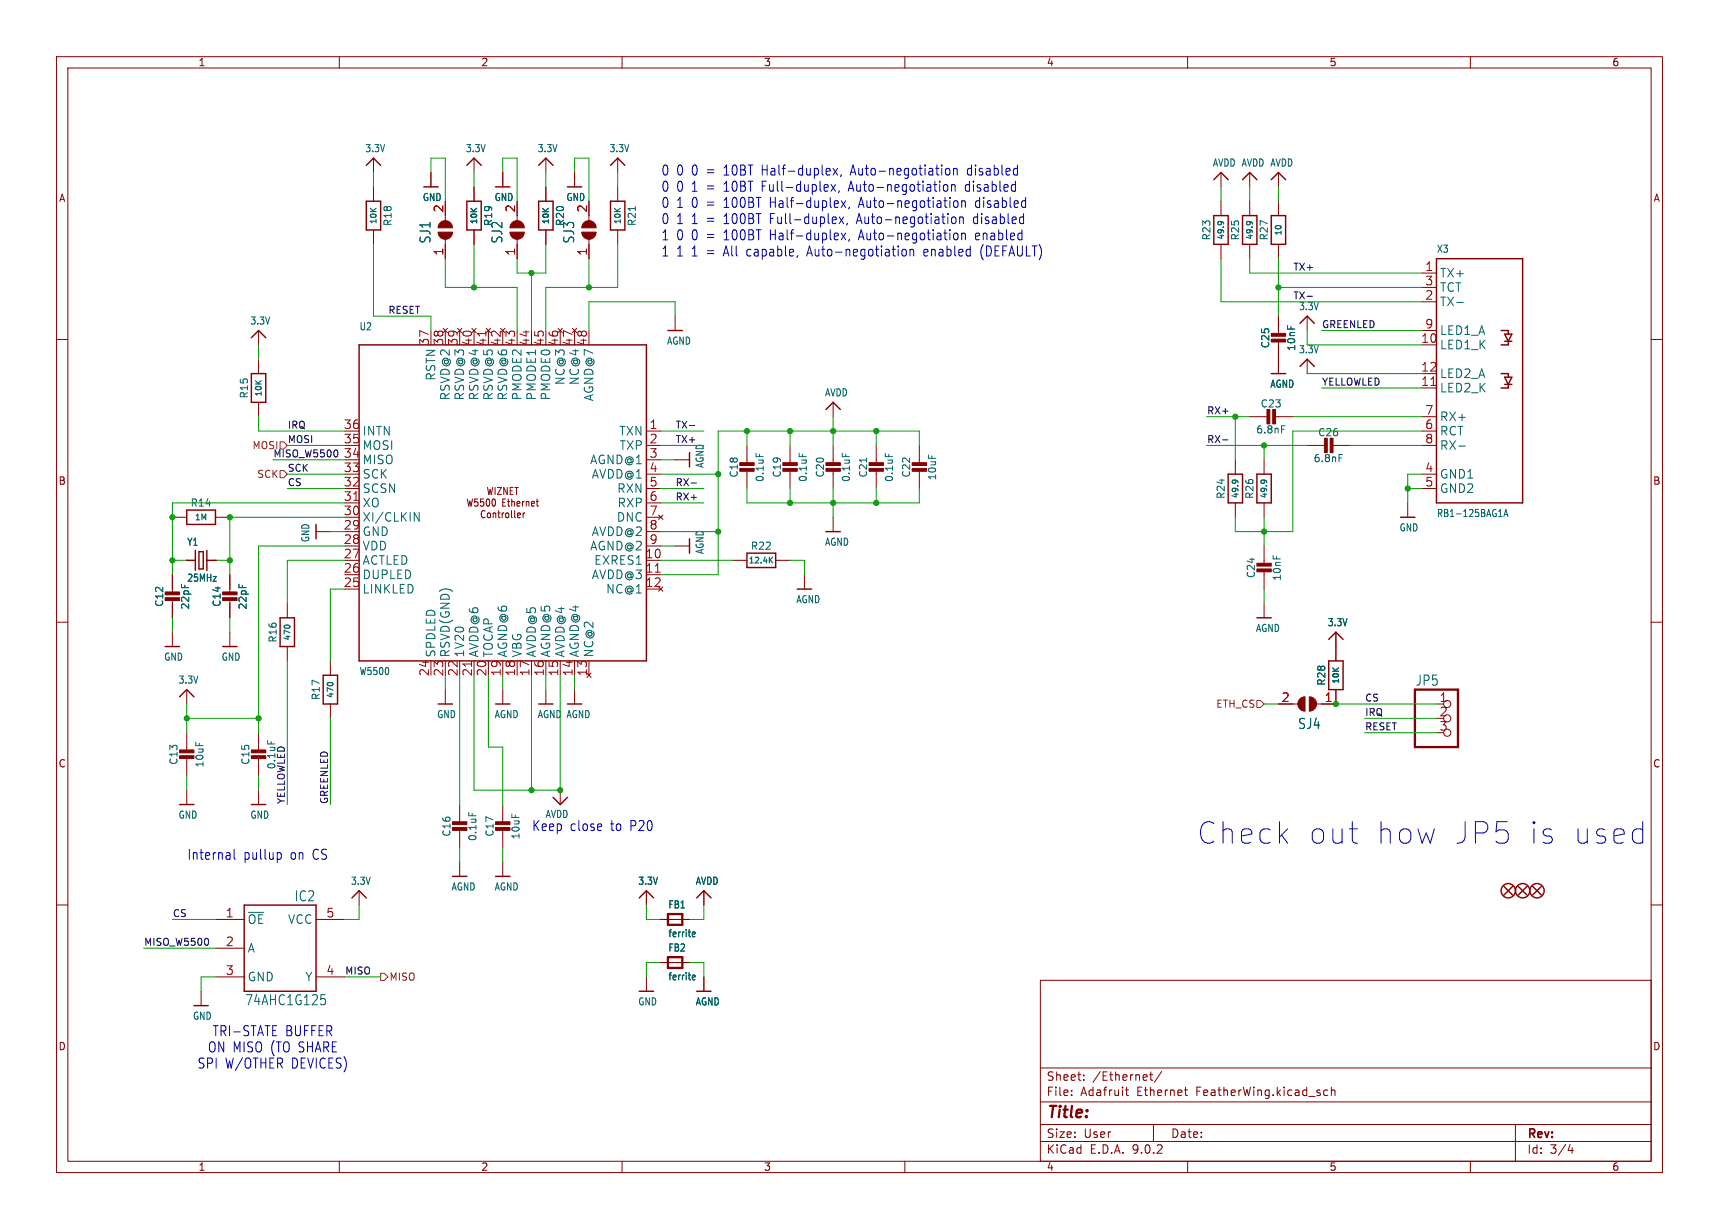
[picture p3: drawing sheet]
<svg xmlns="http://www.w3.org/2000/svg" width="304mm" height="217mm" viewBox="0 0 304 217" stroke-linecap="round" stroke-linejoin="round" font-family="sans-serif">
<defs><g id="words">
<g font-size="5.3" fill="#0000c2">
<text x="211.7" y="149.5">Check</text>
<text x="231.2" y="149.5">out</text>
<text x="242.8" y="149.5">how</text>
<text x="256.3" y="149.5">JP5</text>
<text x="269.3" y="149.5">is used</text>
</g>
<text font-size="2.8" fill="#840000" x="185" y="198.2">Title:</text>
<g font-size="2.5" fill="#0000c2">
<text x="116.8" y="31.2">0</text>
<text x="116.8" y="34">0</text>
<text x="119.6" y="31.2">0</text>
<text x="119.6" y="34">0</text>
<text x="122.3" y="31.2">0 =</text>
<text x="122.3" y="34">1 =</text>
<text x="128.3" y="31.2">10BT</text>
<text x="128.3" y="34">10BT</text>
<text x="135.1" y="31.2">Half-duplex,</text>
<text x="135.1" y="34">Full-duplex,</text>
<text x="150.7" y="34">Auto-negotiation</text>
<text x="151" y="31.2">Auto-negotiation</text>
<text x="171.4" y="34">disabled</text>
<text x="171.8" y="31.2">disabled</text>
<text x="116.8" y="36.9">0</text>
<text x="116.8" y="39.8">0</text>
<text x="119.6" y="36.9">1</text>
<text x="119.6" y="39.8">1</text>
<text x="122.3" y="36.9">0 =</text>
<text x="122.3" y="39.8">1 =</text>
<text x="128.3" y="36.9">100BT</text>
<text x="128.3" y="39.8">100BT</text>
<text x="136.5" y="36.9">Half-duplex,</text>
<text x="136.5" y="39.8">Full-duplex,</text>
<text x="152.1" y="39.8">Auto-negotiation</text>
<text x="152.5" y="36.9">Auto-negotiation</text>
<text x="172.8" y="39.8">disabled</text>
<text x="173.2" y="36.9">disabled</text>
<text x="116.8" y="42.6">1</text>
<text x="116.8" y="45.5">1</text>
<text x="119.6" y="42.6">0</text>
<text x="119.6" y="45.5">1</text>
<text x="122.3" y="42.6">0 =</text>
<text x="122.3" y="45.5">1 =</text>
<text x="128.3" y="42.6">100BT</text>
<text x="128.3" y="45.5">All</text>
<text x="132.4" y="45.5">capable,</text>
<text x="136.5" y="42.6">Half-duplex,</text>
<text x="143.3" y="45.5">Auto-negotiation</text>
<text x="152.5" y="42.6">Auto-negotiation</text>
<text x="164.1" y="45.5">enabled</text>
<text x="173.2" y="42.6">enabled</text>
<text x="174.2" y="45.5">(DEFAULT)</text>
<text x="94" y="147.1">Keep</text>
<text x="100.8" y="147.1">close</text>
<text x="108" y="147.1">to</text>
<text x="111.6" y="147.1">P20</text>
<text x="33" y="152.2">Internal</text>
<text x="43" y="152.2">pullup</text>
<text x="51.4" y="152.2">on CS</text>
<text x="37.5" y="183.5">TRI-STATE</text>
<text x="50.5" y="183.5">BUFFER</text>
<text x="34.8" y="189.2">SPI W/OTHER</text>
<text x="36.7" y="186.3">ON MISO (TO SHARE</text>
<text x="51.6" y="189.2">DEVICES)</text>
</g>
<g font-size="2.5" fill="#006464">
<text x="76.3" y="43.2" transform="rotate(-90 76.3 43.2)">SJ1</text>
<text x="89" y="43.2" transform="rotate(-90 89 43.2)">SJ2</text>
<text x="101.7" y="43.2" transform="rotate(-90 101.7 43.2)">SJ3</text>
<text x="250.2" y="121.5">JP5</text>
<text x="229.4" y="129.1">SJ4</text>
<text x="52" y="159.6">IC2</text>
<text x="43.2" y="178">74AHC1G125</text>
</g>
<g font-size="2.1" fill="#a90000">
<text x="78.5" y="37.7" transform="rotate(-90 78.5 37.7)">2</text>
<text x="91.2" y="37.7" transform="rotate(-90 91.2 37.7)">2</text>
<text x="103.9" y="37.7" transform="rotate(-90 103.9 37.7)">2</text>
<text x="78.5" y="45.3" transform="rotate(-90 78.5 45.3)">1</text>
<text x="91.2" y="45.3" transform="rotate(-90 91.2 45.3)">1</text>
<text x="103.9" y="45.3" transform="rotate(-90 103.9 45.3)">1</text>
<text x="251.9" y="48">1</text>
<text x="251.9" y="50.6">3</text>
<text x="251.9" y="53.1">2</text>
<text x="251.9" y="58.2">9</text>
<text x="75.9" y="61.2" transform="rotate(-90 75.9 61.2)">37</text>
<text x="78.5" y="61.2" transform="rotate(-90 78.5 61.2)">38</text>
<text x="81" y="61.2" transform="rotate(-90 81 61.2)">39</text>
<text x="83.6" y="61.2" transform="rotate(-90 83.6 61.2)">40</text>
<text x="86.1" y="61.2" transform="rotate(-90 86.1 61.2)">41</text>
<text x="88.6" y="61.2" transform="rotate(-90 88.6 61.2)">42</text>
<text x="91.2" y="61.2" transform="rotate(-90 91.2 61.2)">43</text>
<text x="93.7" y="61.2" transform="rotate(-90 93.7 61.2)">44</text>
<text x="96.3" y="61.2" transform="rotate(-90 96.3 61.2)">45</text>
<text x="98.8" y="61.2" transform="rotate(-90 98.8 61.2)">46</text>
<text x="101.3" y="61.2" transform="rotate(-90 101.3 61.2)">47</text>
<text x="103.9" y="61.2" transform="rotate(-90 103.9 61.2)">48</text>
<text x="251.2" y="60.7">10</text>
<text x="251.2" y="65.8">12</text>
<text x="251.2" y="68.4">11</text>
<text x="60.7" y="76">36</text>
<text x="114.8" y="76">1</text>
<text x="251.9" y="73.4">7</text>
<text x="251.9" y="76">6</text>
<text x="60.7" y="78.5">35</text>
<text x="60.7" y="81.1">34</text>
<text x="60.7" y="83.6">33</text>
<text x="114.8" y="78.5">2</text>
<text x="114.8" y="81.1">3</text>
<text x="114.8" y="83.6">4</text>
<text x="251.9" y="78.5">8</text>
<text x="251.9" y="83.6">4</text>
<text x="60.7" y="86.1">32</text>
<text x="60.7" y="88.7">31</text>
<text x="114.8" y="86.1">5</text>
<text x="114.8" y="88.7">6</text>
<text x="251.9" y="86.1">5</text>
<text x="60.7" y="91.2">30</text>
<text x="60.7" y="93.8">29</text>
<text x="114.8" y="91.2">7</text>
<text x="114.8" y="93.8">8</text>
<text x="60.7" y="96.3">28</text>
<text x="60.7" y="98.8">27</text>
<text x="60.7" y="101.4">26</text>
<text x="114" y="98.8">10</text>
<text x="114" y="101.4">11</text>
<text x="114.8" y="96.3">9</text>
<text x="60.7" y="103.9">25</text>
<text x="114" y="103.9">12</text>
<text x="75.9" y="119.7" transform="rotate(-90 75.9 119.7)">24</text>
<text x="78.5" y="119.7" transform="rotate(-90 78.5 119.7)">23</text>
<text x="81" y="119.7" transform="rotate(-90 81 119.7)">22</text>
<text x="83.6" y="119.7" transform="rotate(-90 83.6 119.7)">21</text>
<text x="86.1" y="119.7" transform="rotate(-90 86.1 119.7)">20</text>
<text x="88.6" y="119.7" transform="rotate(-90 88.6 119.7)">19</text>
<text x="91.2" y="119.7" transform="rotate(-90 91.2 119.7)">18</text>
<text x="93.7" y="119.7" transform="rotate(-90 93.7 119.7)">17</text>
<text x="96.3" y="119.7" transform="rotate(-90 96.3 119.7)">16</text>
<text x="98.8" y="119.7" transform="rotate(-90 98.8 119.7)">15</text>
<text x="101.3" y="119.7" transform="rotate(-90 101.3 119.7)">14</text>
<text x="103.9" y="119.7" transform="rotate(-90 103.9 119.7)">13</text>
<text x="226.5" y="124.2">2</text>
<text x="234.1" y="124.2">1</text>
<text x="254.5" y="124.2">1</text>
<text x="254.5" y="126.8">2</text>
<text x="254.5" y="129.3">3</text>
<text x="39.8" y="162.3">1</text>
<text x="39.8" y="167.4">2</text>
<text x="57.6" y="162.3">5</text>
<text x="39.8" y="172.5">3</text>
<text x="57.6" y="172.5">4</text>
</g>
<g font-size="2.1" fill="#006464">
<text x="254.5" y="49.3">TX+</text>
<text x="254.5" y="51.8">TCT</text>
<text x="254.5" y="54.4">TX-</text>
<text x="254.5" y="59.4">LED1_A</text>
<text x="254.5" y="62">LED1_K</text>
<text x="77.2" y="67.4" transform="rotate(-90 77.2 67.4)">RSTN</text>
<text x="79.7" y="70.9" transform="rotate(-90 79.7 70.9)">RSVD@2</text>
<text x="82.3" y="70.9" transform="rotate(-90 82.3 70.9)">RSVD@3</text>
<text x="84.8" y="70.9" transform="rotate(-90 84.8 70.9)">RSVD@4</text>
<text x="87.4" y="70.9" transform="rotate(-90 87.4 70.9)">RSVD@5</text>
<text x="89.9" y="70.9" transform="rotate(-90 89.9 70.9)">RSVD@6</text>
<text x="92.4" y="70.9" transform="rotate(-90 92.4 70.9)">PMODE2</text>
<text x="95" y="70.9" transform="rotate(-90 95 70.9)">PMODE1</text>
<text x="97.5" y="70.9" transform="rotate(-90 97.5 70.9)">PMODE0</text>
<text x="100.1" y="68.2" transform="rotate(-90 100.1 68.2)">NC@3</text>
<text x="102.6" y="68.2" transform="rotate(-90 102.6 68.2)">NC@4</text>
<text x="105.1" y="71" transform="rotate(-90 105.1 71)">AGND@7</text>
<text x="254.5" y="67.1">LED2_A</text>
<text x="254.5" y="69.6">LED2_K</text>
<text x="64" y="77.2">INTN</text>
<text x="109.4" y="77.2">TXN</text>
<text x="254.5" y="74.7">RX+</text>
<text x="254.5" y="77.2">RCT</text>
<text x="64" y="79.8">MOSI</text>
<text x="64" y="82.3">MISO</text>
<text x="104.3" y="82.3">AGND@1</text>
<text x="109.5" y="79.8">TXP</text>
<text x="254.5" y="79.8">RX-</text>
<text x="64" y="84.8">SCK</text>
<text x="64" y="87.4">SCSN</text>
<text x="64" y="89.9">XO</text>
<text x="104.6" y="84.8">AVDD@1</text>
<text x="109.1" y="87.4">RXN</text>
<text x="109.1" y="89.9">RXP</text>
<text x="254.5" y="84.8">GND1</text>
<text x="254.5" y="87.4">GND2</text>
<text x="64" y="92.5">XI/CLKIN</text>
<text x="64" y="95">GND</text>
<text x="104.6" y="95">AVDD@2</text>
<text x="109" y="92.5">DNC</text>
<text x="64" y="97.5">VDD</text>
<text x="64" y="100.1">ACTLED</text>
<text x="104.3" y="97.5">AGND@2</text>
<text x="105" y="100.1">EXRES1</text>
<text x="64" y="102.6">DUPLED</text>
<text x="64" y="105.2">LINKLED</text>
<text x="104.6" y="102.6">AVDD@3</text>
<text x="107.1" y="105.2">NC@1</text>
<text x="77.2" y="116.4" transform="rotate(-90 77.2 116.4)">SPDLED</text>
<text x="79.7" y="116.4" transform="rotate(-90 79.7 116.4)">RSVD(GND)</text>
<text x="82.3" y="116.4" transform="rotate(-90 82.3 116.4)">1V20</text>
<text x="84.8" y="116.4" transform="rotate(-90 84.8 116.4)">AVDD@6</text>
<text x="87.4" y="116.4" transform="rotate(-90 87.4 116.4)">TOCAP</text>
<text x="89.9" y="116.4" transform="rotate(-90 89.9 116.4)">AGND@6</text>
<text x="92.4" y="116.4" transform="rotate(-90 92.4 116.4)">VBG</text>
<text x="95" y="116.4" transform="rotate(-90 95 116.4)">AVDD@5</text>
<text x="97.5" y="116.4" transform="rotate(-90 97.5 116.4)">AGND@5</text>
<text x="100.1" y="116.4" transform="rotate(-90 100.1 116.4)">AVDD@4</text>
<text x="102.6" y="116.4" transform="rotate(-90 102.6 116.4)">AGND@4</text>
<text x="105.1" y="116.4" transform="rotate(-90 105.1 116.4)">NC@2</text>
<text x="43.7" y="163.6">~{OE} VCC</text>
<text x="43.7" y="168.7">A</text>
<text x="43.7" y="173.7">GND</text>
<text x="53.9" y="173.7">Y</text>
</g>
<g font-size="2.1" fill="#840000">
<text x="185" y="191.3">Sheet:</text>
<text x="193.2" y="191.3">/Ethernet/</text>
<text x="185" y="194">File:</text>
<text x="191" y="194">Adafruit</text>
<text x="201.1" y="194">Ethernet</text>
<text x="211.6" y="194">FeatherWing.kicad_sch</text>
<text x="185" y="201.4">Size:</text>
<text x="191.6" y="201.4">User</text>
<text x="207" y="201.4">Date:</text>
<text x="270" y="201.6">Rev:</text>
<text x="185" y="204.2">KiCad</text>
<text x="192.7" y="204.2">E.D.A.</text>
<text x="200.3" y="204.2">9.0.2</text>
<text x="270" y="204.2">Id:</text>
<text x="274" y="204.2">3/4</text>
</g>
<g font-size="1.8" fill="#840000">
<text x="35" y="11.9">1</text>
<text x="85" y="11.9">2</text>
<text x="135" y="11.9">3</text>
<text x="185" y="11.9">4</text>
<text x="235" y="11.9">5</text>
<text x="285" y="11.9">6</text>
<text x="10.3" y="35.9">A</text>
<text x="292.3" y="35.9">A</text>
<text x="10.3" y="85.9">B</text>
<text x="292.2" y="85.9">B</text>
<text x="10.3" y="135.9">C</text>
<text x="292.2" y="135.9">C</text>
<text x="10.3" y="185.9">D</text>
<text x="292.2" y="185.9">D</text>
<text x="35" y="207.2">1</text>
<text x="85" y="207.2">2</text>
<text x="135" y="207.2">3</text>
<text x="185" y="207.2">4</text>
<text x="235" y="207.2">5</text>
<text x="285" y="207.2">6</text>
</g>
<g font-size="1.8" fill="#006464">
<text x="64.5" y="27.1">3.3V</text>
<text x="82.3" y="27.1">3.3V</text>
<text x="95" y="27.1">3.3V</text>
<text x="107.7" y="27.1">3.3V</text>
<text x="214.3" y="29.7">AVDD AVDD AVDD</text>
<text x="74.6" y="35.8">GND</text>
<text x="87.3" y="35.8">GND</text>
<text x="100" y="35.8">GND</text>
<text x="69.4" y="40.1" transform="rotate(-90 69.4 40.1)">R18</text>
<text x="87.2" y="40.1" transform="rotate(-90 87.2 40.1)">R19</text>
<text x="99.9" y="40.1" transform="rotate(-90 99.9 40.1)">R20</text>
<text x="112.6" y="40.1" transform="rotate(-90 112.6 40.1)">R21</text>
<text x="214.2" y="42.6" transform="rotate(-90 214.2 42.6)">R23</text>
<text x="219.3" y="42.6" transform="rotate(-90 219.3 42.6)">R25</text>
<text x="224.4" y="42.6" transform="rotate(-90 224.4 42.6)">R27</text>
<text x="254" y="44.9">X3</text>
<text x="44.2" y="57.6">3.3V</text>
<text x="63.5" y="58.6">U2</text>
<text x="229.6" y="55.1">3.3V</text>
<text x="117.8" y="61.2">AGND</text>
<text x="224.6" y="61.7" transform="rotate(-90 224.6 61.7)">C25</text>
<text x="229.2" y="62.2" transform="rotate(-90 229.2 62.2)">10nF</text>
<text x="229.6" y="62.7">3.3V</text>
<text x="44" y="70.6" transform="rotate(-90 44 70.6)">R15</text>
<text x="145.8" y="70.3">AVDD</text>
<text x="224.5" y="68.8">AGND</text>
<text x="222" y="76.8">6.8nF</text>
<text x="222.8" y="72.3">C23</text>
<text x="233" y="77.3">C26</text>
<text x="124.6" y="82.9" transform="rotate(-90 124.6 82.9)">AGND</text>
<text x="232.2" y="81.9">6.8nF</text>
<text x="33.6" y="89.8">R14</text>
<text x="130.7" y="84.5" transform="rotate(-90 130.7 84.5)">C18</text>
<text x="135.2" y="85.3" transform="rotate(-90 135.2 85.3)">0.1uF</text>
<text x="138.3" y="84.5" transform="rotate(-90 138.3 84.5)">C19</text>
<text x="142.9" y="85.3" transform="rotate(-90 142.9 85.3)">0.1uF</text>
<text x="145.9" y="84.5" transform="rotate(-90 145.9 84.5)">C20</text>
<text x="150.5" y="85.3" transform="rotate(-90 150.5 85.3)">0.1uF</text>
<text x="153.5" y="84.5" transform="rotate(-90 153.5 84.5)">C21</text>
<text x="158.1" y="85.3" transform="rotate(-90 158.1 85.3)">0.1uF</text>
<text x="161.1" y="84.5" transform="rotate(-90 161.1 84.5)">C22</text>
<text x="165.7" y="85" transform="rotate(-90 165.7 85)">10uF</text>
<text x="216.8" y="88.3" transform="rotate(-90 216.8 88.3)">R24</text>
<text x="221.8" y="88.3" transform="rotate(-90 221.8 88.3)">R26</text>
<text x="54.9" y="96" transform="rotate(-90 54.9 96)">GND</text>
<text x="247.4" y="94.2">GND</text>
<text x="254" y="91.6">RB1-125BAG1A</text>
<text x="33" y="96.7">Y1</text>
<text x="124.6" y="98.1" transform="rotate(-90 124.6 98.1)">AGND</text>
<text x="132.7" y="97.4">R22</text>
<text x="145.8" y="96.7">AGND</text>
<text x="29.1" y="107.4" transform="rotate(-90 29.1 107.4)">C12</text>
<text x="33" y="103.1">25MHz</text>
<text x="33.6" y="107.9" transform="rotate(-90 33.6 107.9)">22pF</text>
<text x="39.2" y="107.4" transform="rotate(-90 39.2 107.4)">C14</text>
<text x="43.8" y="107.9" transform="rotate(-90 43.8 107.9)">22pF</text>
<text x="140.7" y="106.9">AGND</text>
<text x="222.1" y="102.3" transform="rotate(-90 222.1 102.3)">C24</text>
<text x="226.7" y="102.8" transform="rotate(-90 226.7 102.8)">10nF</text>
<text x="49.1" y="113.7" transform="rotate(-90 49.1 113.7)">R16</text>
<text x="222" y="112">AGND</text>
<text x="234.7" y="110.9">3.3V</text>
<text x="28.9" y="117">GND</text>
<text x="39.1" y="117">GND</text>
<text x="63.5" y="119.6">W5500</text>
<text x="31.5" y="121.1">3.3V</text>
<text x="56.7" y="123.9" transform="rotate(-90 56.7 123.9)">R17</text>
<text x="234.5" y="121.4" transform="rotate(-90 234.5 121.4)">R28</text>
<text x="77.2" y="127.2">GND</text>
<text x="87.3" y="127.2">AGND</text>
<text x="95" y="127.2">AGND</text>
<text x="100" y="127.2">AGND</text>
<text x="31.6" y="135.3" transform="rotate(-90 31.6 135.3)">C13</text>
<text x="36.2" y="135.8" transform="rotate(-90 36.2 135.8)">10uF</text>
<text x="44.3" y="135.3" transform="rotate(-90 44.3 135.3)">C15</text>
<text x="31.5" y="145">GND</text>
<text x="44.2" y="145">GND</text>
<text x="79.9" y="148" transform="rotate(-90 79.9 148)">C16</text>
<text x="84.4" y="148.8" transform="rotate(-90 84.4 148.8)">0.1uF</text>
<text x="87.5" y="148" transform="rotate(-90 87.5 148)">C17</text>
<text x="92.1" y="148.5" transform="rotate(-90 92.1 148.5)">10uF</text>
<text x="96.4" y="144.8">AVDD</text>
<text x="61.9" y="156.7">3.3V</text>
<text x="79.7" y="157.7">AGND</text>
<text x="87.3" y="157.7">AGND</text>
<text x="112.7" y="156.7">3.3V</text>
<text x="118.1" y="160.8">FB1</text>
<text x="122.9" y="156.7">AVDD</text>
<text x="118.1" y="165.9">ferrite</text>
<text x="118.1" y="173.5">ferrite</text>
<text x="118.1" y="168.5">FB2</text>
<text x="112.7" y="178">GND</text>
<text x="122.9" y="178">AGND</text>
<text x="34" y="180.5">GND</text>
</g>
<g font-size="1.8" fill="#725600">
<text x="44.5" y="79.6">MOSI</text>
<text x="45.4" y="84.7">SCK</text>
<text x="215" y="125.3">ETH_CS</text>
<text x="68.8" y="173.6">MISO</text>
</g>
<text font-size="1.8" fill="#0f0f0f" x="48.9" y="136.1" transform="rotate(-90 48.9 136.1)">0.1uF</text>
<g font-size="1.7" fill="#0f0f0f">
<text x="228.6" y="47.9">TX+</text>
<text x="228.6" y="53">TX-</text>
<text x="68.6" y="55.6">RESET</text>
<text x="233.7" y="58.1">GREENLED</text>
<text x="233.7" y="68.3">YELLOWLED</text>
<text x="50.8" y="75.9">IRQ</text>
<text x="119.4" y="75.9">TX-</text>
<text x="213.4" y="73.3">RX+</text>
<text x="48.3" y="81">MISO_W5500</text>
<text x="50.8" y="78.4">MOSI</text>
<text x="50.8" y="83.5">SCK</text>
<text x="119.4" y="78.4">TX+</text>
<text x="213.4" y="78.4">RX-</text>
<text x="50.8" y="86">CS</text>
<text x="119.4" y="86">RX-</text>
<text x="119.4" y="88.6">RX+</text>
<text x="241.3" y="124.1">CS</text>
<text x="241.3" y="126.7">IRQ</text>
<text x="241.3" y="129.2">RESET</text>
<text x="50.5" y="142.3" transform="rotate(-90 50.5 142.3)">YELLOWLED</text>
<text x="58.1" y="142.3" transform="rotate(-90 58.1 142.3)">GREENLED</text>
<text x="25.4" y="167.3">MISO_W5500</text>
<text x="30.5" y="162.2">CS</text>
<text x="61" y="172.4">MISO</text>
</g>
<g font-size="1.4" fill="#006464">
<text x="66.9" y="39.8" transform="rotate(-90 66.9 39.8)">10K</text>
<text x="84.6" y="39.8" transform="rotate(-90 84.6 39.8)">10K</text>
<text x="97.3" y="39.8" transform="rotate(-90 97.3 39.8)">10K</text>
<text x="110" y="39.8" transform="rotate(-90 110 39.8)">10K</text>
<text x="226.9" y="41.8" transform="rotate(-90 226.9 41.8)">10</text>
<text x="216.7" y="42.6" transform="rotate(-90 216.7 42.6)">49.9</text>
<text x="221.8" y="42.6" transform="rotate(-90 221.8 42.6)">49.9</text>
<text x="46.5" y="70.3" transform="rotate(-90 46.5 70.3)">10K</text>
<text x="219.3" y="88.3" transform="rotate(-90 219.3 88.3)">49.9</text>
<text x="224.3" y="88.3" transform="rotate(-90 224.3 88.3)">49.9</text>
<text x="34.3" y="92.3">1M</text>
<text x="132.2" y="99.9">12.4K</text>
<text x="51.6" y="113.4" transform="rotate(-90 51.6 113.4)">470</text>
<text x="59.2" y="123.6" transform="rotate(-90 59.2 123.6)">470</text>
<text x="237" y="121.1" transform="rotate(-90 237 121.1)">10K</text>
</g>
</g></defs>
<g fill="none" stroke="#840000" stroke-width=".18">
<path d="M10 10h284v197.3h-284zM12 12h280v193.3h-280zM60 10v2M110 10v2M160 10v2M210 10v2M260 10v2M66 28v2.5M66 33v2.6M76.2 30.5v2.5M78.7 35.6v3.4M83.8 28v2.5"/>
<path d="M83.8 33v2.6M88.9 30.5v2.5M91.4 35.6v3.4M96.5 28v2.5M96.5 33v2.6M101.6 30.5v2.5M104.1 35.6v3.4M109.2 28v2.5M109.2 33v2.6M215.9 30.5v2.5M215.9 35.6v2.5M221 30.5v2.5"/>
<path d="M221 35.6v2.5M226.1 30.5v2.5M226.1 35.6v2.5M45.7 58.4v2.6M66 40.7v2.5M78.4 58.1l.7 .7M78.7 42.3v3.4M79.1 58.1l-.7 .7M80.9 58.1l.8 .7M81.7 58.1l-.8 .7M83.4 58.1l.8 .7M83.8 40.7v2.5"/>
<path d="M84.2 58.1l-.8 .7M86 58.1l.7 .7M86.4 58.4v2.6M86.7 58.1l-.7 .7M88.5 58.1l.8 .7M89.3 58.1l-.8 .7M91.4 42.3v3.4M96.5 40.7v2.5M98.7 58.1l.7 .7M99.4 58.1l-.7 .7M101.2 58.1l.8 .7M102 58.1l-.8 .7"/>
<path d="M104.1 42.3v3.4M109.2 40.7v2.5M119.4 55.9v2.5M215.9 43.2v2.5M221 43.2v2.5M226.1 43.2v2.5M226.1 55.9v3.3M231.1 55.9v2.5M251.5 48.3h2.5M251.5 50.8h2.5M251.5 53.4h2.5M251.5 58.4h2.5"/>
<path d="M10 60h2M45.7 63.5v2.6M45.7 71.1v2.6M114.3 76.2h2.5M114.3 78.8h2.5M132.1 78.8v3.3M139.7 78.8v3.3M147.3 71.1v2.6M147.3 78.8v3.3M154.9 78.8v3.3M162.6 78.8v3.3M221 73.7h3.3"/>
<path d="M225.3 73.7h3.3M226.1 60.2v5.9M231.1 78.8h3.3M231.1 63.5v2.6M235.5 78.8h3.3M251.5 76.2h2.5M251.5 78.8h2.5M251.5 68.6h2.5M251.5 73.7h2.5M292 60h2M30.5 91.5h2.5M33 99.1h.1"/>
<path d="M38.1 99.1h.1M38.1 91.5h2.5M55.9 94h2.5M61 88.9h2.5M82.6 88.2l.3 1.3 .2-.9 .2 .9 .3-1.3M84.5 88.2h-.5l-.1 .6 .2-.1 .3 .1 .1 .6-.2 .1-.4-.1M85.5 88.2h-.5l-.1 .6 .2-.1 .4 .1v.6l-.1 .1-.5-.1M85.8 90.4l-.1-.1a.62 .62 0 0 0-.7 .5 .62 .62 0 0 0 .5 .7l.3-.1M86.1 88.3l.1-.1a.72 .72 0 0 1 0 1.3 .94 .94 0 0 1-.1-1.2zM86.2 86.2l.3 1.3 .2-.9 .2 .9 .2-1.3M86.3 90.8l.2-.1 .2 .2v.4l-.2 .2h-.2l-.1-.2zM87.2 88.3l.1-.1a.72 .72 0 0 1 0 1.3 .94 .94 0 0 1-.1-1.2z"/>
<path d="M87.2 90.8l.2-.1 .2 .1 .1 .7M87.2 90.7v.8M87.5 86.2v1.3M87.9 86.2h.8l-.8 1.3h.8M88 90.7h.4M88.2 90.3v1.1l.2 .1M88.8 90.7v.8M88.9 88.8h.4M89.1 90.7l-.3 .2M89.4 88.2h-.5v1.3h.5M89.5 90.8l.3-.1 .2 .2v.4l-.2 .2h-.3l-.1-.2zM89.7 86.2v1.3l-.6-1.3v1.3"/>
<path d="M89.7 88.7h.4M89.9 88.2v1.1l.2 .2M90.2 86.8h.4M90.4 90.3v1.1l.2 .1M90.5 88.8l.1-.1h.3l.1 .8M90.5 88.2v1.3M90.7 86.2h-.5v1.3h.5M91 90.3v1.1l.2 .1M91 86.2h.7M91.3 86.2v1.3M91.4 89.1l.5-.1v-.3h-.3l-.2 .1 .1 .6h.4M91.5 91.1l.5-.1v-.2l-.3-.1-.2 .2 .1 .6h.4"/>
<path d="M92.4 88.7v.8M92.5 90.7v.8M92.7 88.7l-.3 .2M92.8 90.7l-.3 .2M93.1 88.8l.1-.1h.3v.8M93.1 88.7v.8M94 89.1l.5-.1v-.3h-.4l-.1 .1v.6h.5M94.8 88.7h.4M95 88.2v1.1l.2 .2M114.3 96.5h2.5M114.3 81.3h2.5M114.3 88.9h2.5"/>
<path d="M114.3 83.8h2.5M114.3 86.4h2.5M114.3 91.5h2.5M114.3 94h2.5M116.5 91.1l.7 .7M117.2 91.1l-.7 .7M119.4 96.5h2.5M119.4 81.3h2.5M129.5 99.1h2.6M132.1 83.1v3.3M137.2 99.1h2.5M139.7 83.1v3.3"/>
<path d="M147.3 83.1v3.3M147.3 91.5v2.5M154.9 83.1v3.3M162.6 83.1v3.3M218.4 81.3v2.5M218.4 88.9v2.6M223.5 81.3v2.5M223.5 88.9v2.6M223.5 96.5v3.3M248.9 88.9v2.6M251.5 83.8h2.5M251.5 86.4h2.5"/>
<path d="M10 110h2M30.5 101.6v3.3M30.5 105.9v3.3M30.5 111.8v2.5M40.6 101.6v3.3M40.6 105.9v3.3M40.6 111.8v2.5M50.8 106.7v2.5M50.8 114.3v2.6M58.4 116.9v2.5M83.8 116.9v2.5M114.3 101.6h2.5"/>
<path d="M116.5 103.8l.7 .7M117.2 103.8l-.7 .7M142.2 101.6v2.6M223.5 100.9v3.3M223.5 106.7v2.5M236.2 111.8v5.1M292 110h2M33 121.9v2.6M33 129.6v3.3M33 133.9v3.3M33 139.7v2.6M45.7 129.6v3.3"/>
<path d="M45.7 133.9v3.3M45.7 139.7v2.6M58.4 124.5v2.5M78.7 121.9v2.6M88.9 121.9v2.6M96.5 121.9v2.6M99.1 139.7v2.6M101.6 121.9v2.6M226.1 124.5h3.4M236.2 121.9v2.6h-3.4M63.5 157.5v2.5M81.3 142.3v3.3"/>
<path d="M81.3 146.6v3.3M81.3 152.4v2.6M88.9 142.3v3.3M88.9 146.6v3.3M88.9 152.4v2.6M114.3 157.5v2.5M124.5 157.5v2.5M10 160h2M35.6 175.3v2.5M38.1 162.6h5.1M38.1 167.7h5.1M38.1 172.7h5.1"/>
<path d="M55.9 162.6h5.1M55.9 172.7h5.1M114.3 172.7v2.6M116.8 162.6h5.1M116.8 170.2h5.1M124.5 172.7v2.6M184 173.3h108v32h-108zM292 160h2M184 198.8h108M184 194.8h108M184 188.8h108M189.5 193.6v.1"/>
<path d="M189.5 192.8v.1M191.6 190.9v.1M191.6 190.1v.1M199 192.7h.6M199.2 192.2v1.3l.4 .2M203.3 190h.5M203.5 189.5v1.3l.3 .2M204 198.8v3M205.4 189.5l-1.3 1.9M209.4 192.7h.6M209.6 193.5l.4 .2M234.1 193.4l.2 .3h.5"/>
<path d="M234.8 192.8l-.5-.1-.2 .3M235.4 192.9l.2-.2 .4 .1 .1 .9M235.4 192.2v1.5M268 198.8v6.5M60 205.3v2M110 205.3v2M160 205.3v2M184 201.8h108M210 205.3v2M260 205.3v2M277.6 202.4l-.3 1h.9M278 202.9v1"/>
<circle cx="255.9" cy="129.6" r=".63"/>
<circle cx="255.9" cy="124.5" r=".63"/>
<circle cx="255.9" cy="127" r=".63"/>
</g>
<g fill="#840000" stroke="#840000" stroke-width=".18">
<path d="M87.6 145.3h2.6v.5h-2.6z"/>
<path d="M87.6 146.3h2.6v.5h-2.6z"/>
<path d="M29.2 104.7h2.5v.5h-2.5z"/>
<path d="M29.2 105.7h2.5v.5h-2.5z"/>
<path d="M39.4 104.7h2.5v.5h-2.5z"/>
<path d="M39.4 105.7h2.5v.5h-2.5z"/>
<path d="M153.7 81.8h2.5v.5h-2.5z"/>
<path d="M153.7 82.8h2.5v.5h-2.5z"/>
<path d="M161.3 81.8h2.5v.5h-2.5z"/>
<path d="M161.3 82.8h2.5v.5h-2.5z"/>
<path d="M224.8 59h2.5v.5h-2.5z"/>
<path d="M224.8 60h2.5v.5h-2.5z"/>
<path d="M102.9 41h2.5a1.27 1.27 0 0 1-1.3 1.3 1.27 1.27 0 0 1-1.2-1.3z"/>
<path d="M103.2 39.4a1.27 1.27 0 0 1 1.4-.3 1.27 1.27 0 0 1 .8 1.2h-2.5l.1-.6z"/>
<path d="M90.2 41h2.5a1.27 1.27 0 0 1-1.3 1.3 1.27 1.27 0 0 1-1.2-1.3z"/>
<path d="M90.5 39.4a1.27 1.27 0 0 1 1.4-.3 1.27 1.27 0 0 1 .8 1.2h-2.5l.1-.6z"/>
<path d="M77.5 41h2.5a1.27 1.27 0 0 1-1.3 1.3 1.27 1.27 0 0 1-1.2-1.3z"/>
<path d="M77.8 39.4a1.27 1.27 0 0 1 1.4-.3 1.27 1.27 0 0 1 .8 1.2h-2.5v-.5z"/>
<path d="M80 145.3h2.5v.5h-2.5z"/>
<path d="M80 146.3h2.5v.5h-2.5z"/>
<path d="M31.7 132.6h2.6v.5h-2.6z"/>
<path d="M31.7 133.6h2.6v.5h-2.6z"/>
<path d="M44.4 132.6h2.6v.5h-2.6z"/>
<path d="M44.4 133.6h2.6v.5h-2.6z"/>
<path d="M222.2 99.6h2.6v.5h-2.6z"/>
<path d="M222.2 100.6h2.6v.5h-2.6z"/>
<path d="M235.2 77.5h.5v2.5h-.5z"/>
<path d="M234.2 77.5h.5v2.5h-.5z"/>
<path d="M130.8 81.8h2.5v.5h-2.5z"/>
<path d="M130.8 82.8h2.5v.5h-2.5z"/>
<path d="M138.4 81.8h2.6v.5h-2.6z"/>
<path d="M138.4 82.8h2.6v.5h-2.6z"/>
<path d="M225 72.4h.6v2.6h-.6z"/>
<path d="M224 72.4h.5v2.6h-.5z"/>
<path d="M146 81.8h2.6v.5h-2.6z"/>
<path d="M146 82.8h2.6v.5h-2.6z"/>
<path d="M231.5 123.2a1.27 1.27 0 0 1 1.3 1.3 1.27 1.27 0 0 1-1.3 1.3z"/>
<path d="M229.9 123.6l.3-.3 .6-.1v2.6a1.27 1.27 0 0 1-1.2-.8 1.27 1.27 0 0 1 .3-1.4z"/>
</g>
<g fill="none" stroke="#840000" stroke-width=".25">
<path d="M64.8 35.6h2.5v5.1h-2.5zM64.8 29.2l1.2-1.2 1.3 1.2M74.9 33h2.6M82.5 35.6h2.6v5.1h-2.6zM82.5 29.2l1.3-1.2 1.3 1.2M87.6 33h2.6M95.2 29.2l1.3-1.2 1.3 1.2M95.2 35.6h2.6v5.1h-2.6zM100.3 33h2.6M107.9 35.6h2.6v5.1h-2.6zM107.9 29.2l1.3-1.2 1.3 1.2M214.6 38.1h2.6v5.1h-2.6z"/>
<path d="M214.6 31.8l1.3-1.3 1.3 1.3M219.7 38.1h2.5v5.1h-2.5zM219.7 31.8l1.3-1.3 1.2 1.3M224.8 38.1h2.5v5.1h-2.5zM224.8 31.8l1.3-1.3 1.2 1.3M44.4 59.7l1.3-1.3 1.3 1.3M118.1 58.4h2.5M229.9 57.2l1.2-1.3 1.3 1.3M254 45.7h15.2v43.2h-15.2zM265.4 58.4h1.3v.7M266.1 59.1h1.2l-.6 1.3zM44.4 66.1h2.6v5h-2.6z"/>
<path d="M63.5 61h50.8v55.9h-50.8zM146 72.4l1.3-1.3 1.3 1.3M224.8 66.1h2.5M229.9 64.8l1.2-1.3 1.3 1.3M265.4 66.1h1.3v.6M266.1 60.4h1.2M266.1 66.7h1.2l-.6 1.3zM266.1 68h1.2M266.7 60.4v.6h-1.3M266.7 68v.6h-1.3M33 90.2h5.1v2.5h-5.1zM33 99.1h1.5"/>
<path d="M34.5 97.3v3.6M35.2 97.6h.7v3h-.7zM36.6 99.1h1.5M36.6 97.3v3.6M55.9 92.7v2.6M121.9 80v2.6M121.9 95.3v2.5M132.1 97.8h5.1v2.6h-5.1zM146 94h2.6M217.2 83.8h2.5v5.1h-2.5zM222.2 83.8h2.6v5.1h-2.6zM247.6 91.5h2.6"/>
<path d="M29.2 114.3h2.5M39.4 114.3h2.5M49.5 109.2h2.6v5.1h-2.6zM57.1 119.4h2.6v5.1h-2.6zM141 104.2h2.5M222.2 109.2h2.6M234.9 116.9h2.6v5h-2.6zM234.9 113.1l1.3-1.3 1.3 1.3M31.7 123.2l1.3-1.3 1.3 1.3M77.5 124.5h2.5M87.6 124.5h2.6M95.2 124.5h2.6"/>
<path d="M100.3 124.5h2.6M31.7 142.3h2.6M44.4 142.3h2.6M62.2 158.8l1.3-1.3 1.3 1.3M80 155h2.5M87.6 155h2.6M97.8 141l1.3 1.3 1.2-1.3M113 158.8l1.3-1.3 1.3 1.3M123.2 158.8l1.3-1.3 1.2 1.3M265.9 156.7l1.6 1.6M267.5 156.7l-1.6 1.6M268.5 156.7l1.5 1.6"/>
<path d="M270 156.7l-1.5 1.6M271 156.7l1.5 1.6M272.5 156.7l-1.5 1.6M34.3 177.8h2.5M43.2 160h12.7v15.3h-12.7zM113 175.3h2.6M123.2 175.3h2.5"/>
<circle cx="266.7" cy="157.5" r="1.27"/>
<circle cx="269.2" cy="157.5" r="1.27"/>
<circle cx="271.8" cy="157.5" r="1.27"/>
</g>
<path d="M250.2 121.9h7.6v10.2h-7.6zM118.1 161.6h2.5v1.9h-2.5zM118.1 169.3h2.5v1.9h-2.5z" fill="none" stroke="#840000" stroke-width=".41"/>
<g fill="none" stroke="#006464" stroke-width=".18">
<path d="M112.3 36.5v.7M257.6 53.5h1.1M226.6 75.3h.6M257.9 78.9h1.2M73.3 90.6l.8 1.6v-1.6M133.7 80.1v.7M141.3 80.1v.7M148.9 80.1v.7M153.2 81v.7M156.5 80.1v.7M236.8 80.4h.6M265 91.3h.6"/>
<path d="M265.9 91.3l.4-1.2 .3 1.2M266 91h.5M47.3 130.9v.7M82.9 143.6v.7M56.8 175.9h.7M56.9 176.6h.4l.3 .3-.1 .6-.2 .2h-.4M122.5 165.6h.4M122.5 164.9l.3-.1 .1 .3-.5 .1M122.5 172.5l.3-.1 .1 .3-.5 .1M122.5 173.2h.4"/>
</g>
<path d="M85.9 58.6v.8M253 68.2h.9M62.5 88.5h.9M83.4 117v.8M115.9 101.2h.8" fill="none" stroke="#a90000" stroke-width=".18"/>
<path d="M215.8 39.2l.2 .4M216.4 39.5l-.3-.3h-.6l-.2 .4M220.9 39.2l.2 .4M221.4 39.5l-.2-.3h-.6l-.2 .4M136.2 99l.4 .5M136.6 98.5l-.6 .6M218.3 84.9l.2 .4M218.9 85.2l-.2-.3h-.6l-.2 .4M223.4 84.9l.2 .4M224 85.2l-.3-.3h-.5l-.2 .4M50.3 110.7l.3-.2 .6 .2M57.9 120.8l.4-.1 .5 .1" fill="none" stroke="#006464" stroke-width=".2"/>
<path d="M49.5 78.1h.7l.6 .7-.6 .6h-.7zM49.5 83.2h.7l.6 .6-.6 .7h-.7zM222.2 123.9h.7l.6 .6-.6 .6h-.7zM67.3 172.1h.6l.7 .6-.7 .7h-.6z" fill="none" stroke="#725600" stroke-width=".18"/>
<path d="M231.1 52.4h1M59.7 79.8v.8M121.9 75.2h1M216.2 77.8h.9M122.2 85.4h1M36.8 166.2v.7" fill="none" stroke="#0f0f0f" stroke-width=".18"/>
<g fill="none" stroke="#009600" stroke-width=".18">
<path d="M66 30.5v2.5M76.2 30.5v-2.5h2.5v7.6M83.8 30.5v2.5M88.9 30.5v-2.5h2.5v7.6M96.5 30.5v2.5M101.6 30.5v-2.5h2.5v7.6M109.2 30.5v2.5M215.9 33v2.6M221 33v2.6M226.1 33v2.6M66 43.2v12.7h10.2v2.5M78.7 45.7v5.1h12.7v7.6"/>
<path d="M83.8 43.2v7.6M94 48.3v10.1M96.5 43.2v5.1h-5.1v-2.6M104.1 45.7v5.1M109.2 43.2v7.6h-12.7v7.6M119.4 55.9v-2.5h-15.3v5M215.9 45.7v7.7h35.6M221 45.7v2.6h30.5M226.1 50.8h25.4M226.1 45.7v10.2M231.1 58.4v2.6h20.4M233.7 58.4h17.8"/>
<path d="M45.7 61v2.5M45.7 73.7v2.5h15.3M50.8 78.8h10.2M116.8 78.8h7.7M116.8 76.2h7.7M132.1 76.2v2.6M139.7 76.2v2.6M147.3 73.7v5.1M154.9 76.2v2.6M162.6 78.8v-2.6h-35.6v25.4h-10.2M213.4 78.8h17.7M213.4 73.7h7.6"/>
<path d="M218.4 73.7v7.6M223.5 78.8v2.5M228.6 73.7h22.9M231.1 66.1h20.4M233.7 68.6h17.8M238.8 78.8h12.7M251.5 76.2h-22.9v17.8h-10.2v-2.5M30.5 99.1h2.5M38.1 99.1h2.5M48.3 81.3h12.7M50.8 86.4h10.2M50.8 83.8h10.2"/>
<path d="M58.4 94h2.6M61 91.5h-20.4v10.1M61 96.5h-15.3v33.1M61 88.9h-30.5v12.7M61 99.1h-10.2v7.6M116.8 88.9h7.7M116.8 86.4h7.7M116.8 81.3h2.6M116.8 94h10.2M116.8 96.5h2.6M116.8 99.1h12.7M116.8 83.8h10.2"/>
<path d="M132.1 86.4v2.5h30.5v-2.5M139.7 86.4v2.5M139.7 99.1h2.5v2.5M147.3 86.4v5.1M154.9 86.4v2.5M223.5 91.5v5M248.9 86.4h2.6M251.5 83.8h-2.6v5.1M30.5 109.2v2.6M40.6 109.2v2.6M50.8 116.9v25.4M61 104.2h-2.6v12.7"/>
<path d="M78.7 119.4v2.5M81.3 119.4v22.9M83.8 119.4v20.3h15.3v-20.3M86.4 119.4v12.7h2.5v10.2M88.9 119.4v2.5M94 119.4v20.3M96.5 119.4v2.5M101.6 119.4v2.5M223.5 104.2v2.5M33 124.5v5.1M33 137.2v2.5M33 127h12.7"/>
<path d="M45.7 137.2v2.5M58.4 127v15.3M223.5 124.5h2.6M236.2 124.5h17.8M241.3 127h12.7M241.3 129.6h12.7M81.3 149.9v2.5M88.9 149.9v2.5M25.4 167.7h12.7M30.5 162.6h7.6M38.1 172.7h-2.5v2.6M61 172.7h6.3"/>
<path d="M63.5 160v2.6h-2.5M114.3 160v2.6h2.5M116.8 170.2h-2.5v2.5M121.9 170.2h2.6v2.5M124.5 160v2.6h-2.6"/>
</g>
<g fill="none" stroke="#0000c2" stroke-width=".18">
<path d="M147 32.6l.7 1.2M147.3 29.8l.8 1.2M147.7 32.6l-.7 1.2M148.1 29.8l-.8 1.2M148.4 33.7l-.2 .4M148.4 38.4l.8 1.1M148.7 30.9l-.1 .3M148.7 35.5l.8 1.2M149.2 38.4l-.8 1.1M149.5 35.5l-.8 1.2M149.8 39.5l-.1 .3M150.2 36.6l-.2 .3"/>
<path d="M167 32.7a.39 .39 0 0 1 .6 .3v.5a.4 .4 0 0 1-.4 .3 .4 .4 0 0 1-.4-.3v-.5zM167.3 29.9a.39 .39 0 0 1 .7 .2v.5a.4 .4 0 0 1-.4 .4 .4 .4 0 0 1-.4-.4v-.5zM168.3 32.8a.37 .37 0 0 1 .5-.1l.1 1.1M168.3 32.6v1.2M168.4 38.4a.39 .39 0 0 1 .6 .3v.5a.4 .4 0 0 1-.4 .4 .4 .4 0 0 1-.3-.4v-.5zM168.6 29.9a.37 .37 0 0 1 .6 0l.1 1.1M168.6 29.8v1.2M168.8 35.6a.39 .39 0 0 1 .6 .2v.5a.4 .4 0 0 1-.4 .4 .4 .4 0 0 1-.4-.4v-.5zM169.7 38.5a.37 .37 0 0 1 .6-.1v1.1M169.7 38.4v1.1M170.1 35.7a.37 .37 0 0 1 .5-.1l.1 1.1M170.1 35.5v1.2"/>
<path d="M148.7 41.2l.8 1.2M149.5 41.2l-.8 1.2M150.2 42.3l-.2 .4M159.6 44.2a.39 .39 0 0 1 .7 .2v.5a.4 .4 0 0 1-.4 .4 .4 .4 0 0 1-.4-.4v-.5zM160.9 44.3a.37 .37 0 0 1 .6-.1l.1 1.1M160.9 44.1v1.2M168.8 41.3a.39 .39 0 0 1 .6 .3v.5a.4 .4 0 0 1-.4 .3 .4 .4 0 0 1-.4-.3v-.5zM170.1 41.2v1.2M170.1 41.4a.37 .37 0 0 1 .5-.1l.1 1.1M173.5 44v1.2M41.4 150.2v1.5l.2 .2M49.2 150.8h.3l.2 .3v.7l-.2 .1h-.3"/>
<path d="M289.4 146.6h.7l.4 .1M290.5 145.3v3.8M290.5 148.9l-.4 .2h-.7"/>
</g>
<g fill="#009600" stroke="#009600" stroke-width=".18">
<circle cx="223.5" cy="78.8" r=".46"/>
<circle cx="236.2" cy="124.5" r=".46"/>
<circle cx="223.5" cy="94" r=".46"/>
<circle cx="104.1" cy="50.8" r=".46"/>
<circle cx="147.3" cy="76.2" r=".46"/>
<circle cx="139.7" cy="76.2" r=".46"/>
<circle cx="132.1" cy="76.2" r=".46"/>
<circle cx="147.3" cy="88.9" r=".46"/>
<circle cx="139.7" cy="88.9" r=".46"/>
<circle cx="248.9" cy="86.4" r=".46"/>
<circle cx="226.1" cy="50.8" r=".46"/>
<circle cx="154.9" cy="76.2" r=".46"/>
<circle cx="218.4" cy="73.7" r=".46"/>
<circle cx="154.9" cy="88.9" r=".46"/>
<circle cx="94" cy="139.7" r=".46"/>
<circle cx="99.1" cy="139.7" r=".46"/>
<circle cx="127" cy="83.8" r=".46"/>
<circle cx="127" cy="94" r=".46"/>
<circle cx="94" cy="48.3" r=".46"/>
<circle cx="40.6" cy="99.1" r=".46"/>
<circle cx="30.5" cy="99.1" r=".46"/>
<circle cx="30.5" cy="91.5" r=".46"/>
<circle cx="40.6" cy="91.5" r=".46"/>
<circle cx="83.8" cy="50.8" r=".46"/>
<circle cx="45.7" cy="127" r=".46"/>
<circle cx="33" cy="127" r=".46"/>
</g>
<use href="#words"/>
</svg>
